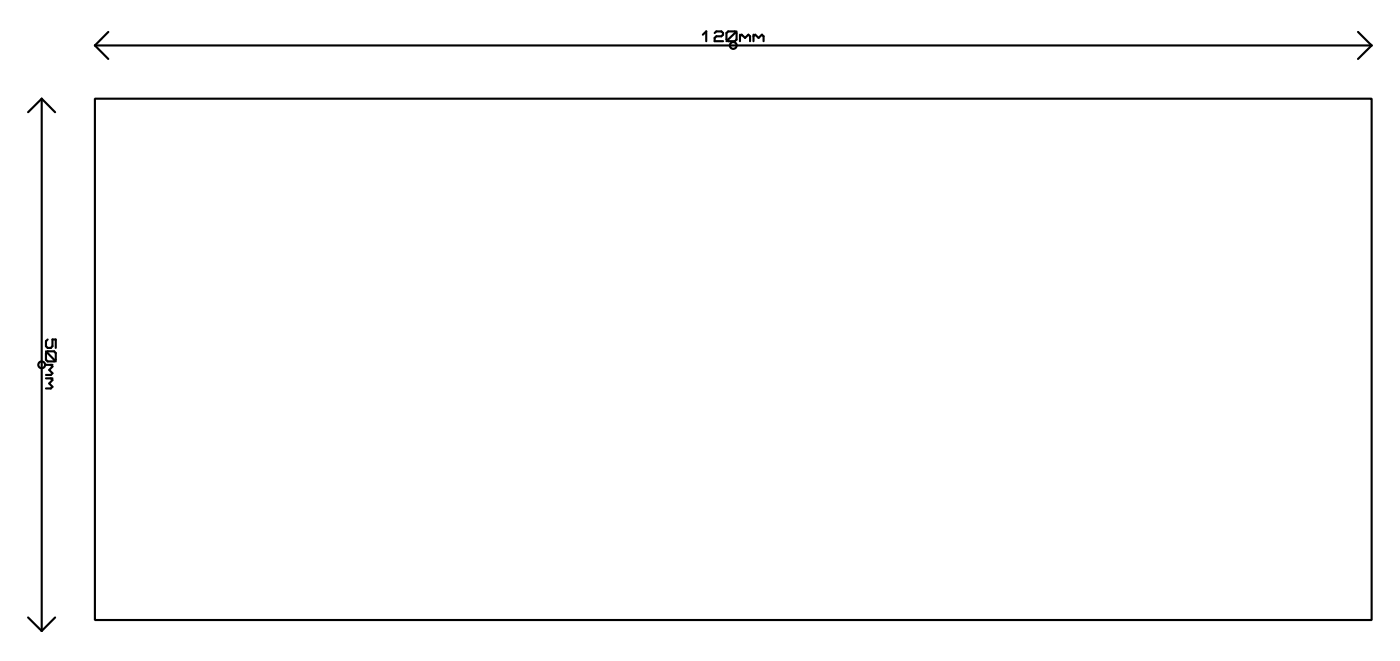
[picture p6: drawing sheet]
<svg xmlns="http://www.w3.org/2000/svg" width="132mm" height="62mm" viewBox="0 0 132 62" stroke-linecap="round" stroke-linejoin="round" font-family="sans-serif">
<g fill="none" stroke="#000" stroke-width=".2">
<path d="M3.9 9.3v50M3.9 9.3l-1.3 1.2M3.9 9.3l1.3 1.2M8.9 9.3h120v48.9h-120zM8.9 4.3h120M8.9 4.3l1.3 1.2M10.2 3l-1.3 1.3M66.1 3.3l.3-.4v1M67.2 3.1l.1-.2h.5l.2 .2v.2l-.2 .1h-.5l-.1 .2v.3h.8M68.3 3.1l.1-.2h.7l.1 .2v.6l-.1 .2h-.7l-.1-.2zM69.2 2.9l-.9 1M69.5 3.3v.6"/>
<path d="M69.5 3.4l.2-.1 .3 .3 .3-.3 .2 .1v.5M70.8 3.3v.6M70.8 3.4l.2-.1 .3 .3 .3-.3 .2 .1v.5M127.6 3l1.3 1.3M128.9 4.3l-1.3 1.2M4.3 33.2l.2-.2h.6l.1 .2v.6l-.1 .1h-.6l-.2-.1zM4.3 33l.9 .9M4.3 34.3h.6M4.3 35.5h.6M4.5 31.9l-.2 .1v.5l.2 .2h.3l.1-.2v-.6h.3v.8M4.8 34.3l.1 .1-.3 .3 .3 .4-.1 .1h-.5M4.8 35.5l.1 .2-.3 .3 .3 .3-.1 .2h-.5"/>
<path d="M2.6 58l1.3 1.3M5.2 58l-1.3 1.3"/>
<circle cx="68.9" cy="4.3" r=".32"/>
<circle cx="3.9" cy="34.3" r=".32"/>
</g>
</svg>
